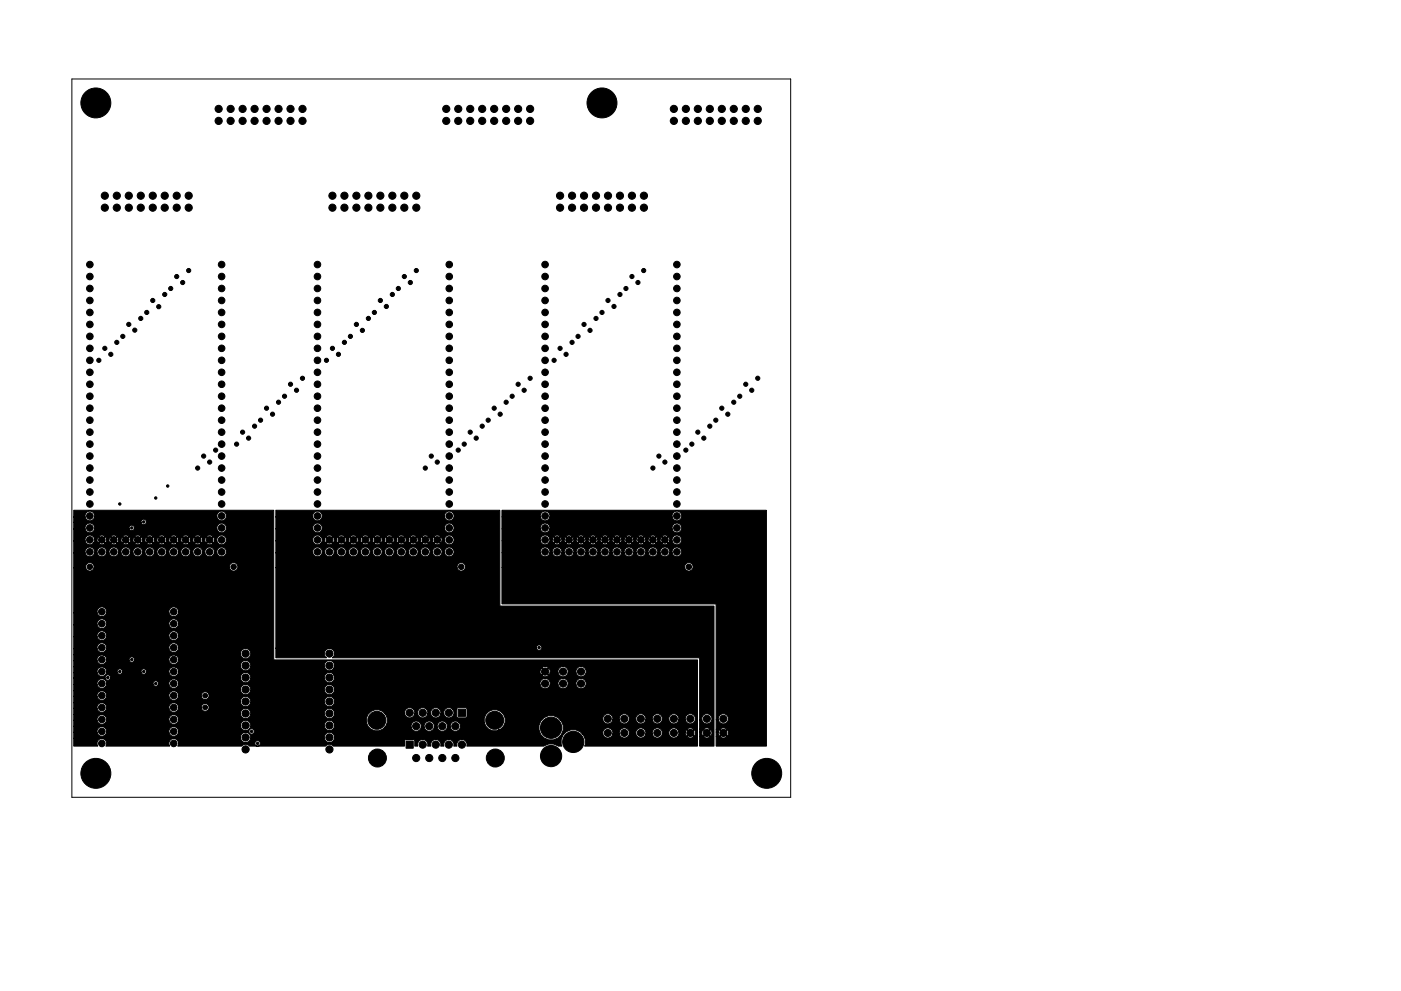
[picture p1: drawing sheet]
<svg xmlns="http://www.w3.org/2000/svg" width="297mm" height="210mm" viewBox="0 0 297 210" stroke-linecap="round" stroke-linejoin="round" font-family="sans-serif">
<path d="M15.2 16.8h152.4v152.4h-152.4z" fill="none" stroke="#000" stroke-width=".21"/>
<g fill="#000" stroke="#000" stroke-width=".21">
<path d="M15.6 108.3h42.4l.1 31.7h89.8v18.3h-23.9l.1-.4v-1l-.6-1.2h4.3a1.09 1.09 0 0 0 1.1 .9 1.09 1.09 0 0 0 1-.9h1.4l.2 .4a1.09 1.09 0 0 0 1.1 .5 1.09 1.09 0 0 0 .8-.9h1.4l.2 .4a1.09 1.09 0 0 0 1.1 .5 1.09 1.09 0 0 0 .8-.9h1.4l.2 .4a1.09 1.09 0 0 0 1.1 .5 1.09 1.09 0 0 0 .8-.9h1.4l.2 .4a1.06 1.06 0 0 0 1.6 .2h2.1l.1 .1a.89 .89 0 0 0 1.2-.1l-.6-.7-.7 .7h-2.1l.3-.6v-.4h1.4v.4l.3 .5 .7-.7h.2l.6 .7 .2-.1a.89 .89 0 0 0-.2-1.3l-.6 .7h-.2l-.7-.7-.3 .5h-1.4l-.3-.6h2.1l.7 .7 .6-.7a.83 .83 0 0 0-1.3 0h-2.1l-.1-.1a1.09 1.09 0 0 0-1.2 0 1.09 1.09 0 0 0-.5 1.1h-1.4v-.4a1.09 1.09 0 0 0-1.2-.9 1.09 1.09 0 0 0-.9 1.3h-1.4v-.4a1.09 1.09 0 0 0-1.2-.9 1.09 1.09 0 0 0-.9 1.3h-1.4v-.4a1.09 1.09 0 0 0-1.2-.9 1.09 1.09 0 0 0-.9 1.3h-1.4v-.4a1.09 1.09 0 0 0-1.2-.9 1.09 1.09 0 0 0-.9 1.3h-4.3l-.5-.5a2.58 2.58 0 0 0-3.1 .1 2.58 2.58 0 0 0-.8 3l-.8-.1a2.55 2.55 0 0 0-3 .1h-16.3v-.1a1.09 1.09 0 0 0-1.1-1.3 1.09 1.09 0 0 0-1 1.4h-.7v-.1a1.09 1.09 0 0 0-1.1-1.3 1.09 1.09 0 0 0-1 1.4h-.7l.1-.1a1.09 1.09 0 0 0-1.2-1.3 1.09 1.09 0 0 0-.9 1.4h-.7v-.1a1.09 1.09 0 0 0-1.1-1.3 1.09 1.09 0 0 0-1 1.4h-.7v-1.2l-.3-.2-1.7 .1-.1 1.3h-15.1l-.2-.2a1.07 1.07 0 0 0-1.5 .2h-14.3l.2-.1a.58 .58 0 0 0 .1-.9 .58 .58 0 0 0-.9 .2 .58 .58 0 0 0 .5 .8h-1.7l-.2-.2a1.07 1.07 0 0 0-1.5 .2h-13.5l.1-.4a1.04 1.04 0 0 0-1.2-1.2 1.04 1.04 0 0 0-.6 1.6h-13.5l.1-.4a1.04 1.04 0 0 0-1.2-1.2 1.04 1.04 0 0 0-.7 1.6h-5.1v-1.6h35.4l.2 .4a1.1 1.1 0 0 0 1.1 .4 1.1 1.1 0 0 0 .8-.8h15.7l.1 .4a1.1 1.1 0 0 0 1.9 0 1.1 1.1 0 0 0-.7-1.7 1.1 1.1 0 0 0-1.3 1.3h-15.7v-.5a1.1 1.1 0 0 0-1.2-.8 1.1 1.1 0 0 0-.9 1.3h-35.4v-1.3h5l.1 .4a1.04 1.04 0 0 0 1.1 .4 1.04 1.04 0 0 0 .8-.8h13.2l.2 .4a1.03 1.03 0 0 0 1.1 .4 1.03 1.03 0 0 0 .7-.9h15l.1 .2a.58 .58 0 0 0 .9 0 .58 .58 0 0 0-.3-.9 .58 .58 0 0 0-.7 .7h-15v-.3a1.04 1.04 0 0 0-1.2-.8 1.04 1.04 0 0 0-.8 1.2h-13.2v-.4a1.04 1.04 0 0 0-1.2-.8 1.04 1.04 0 0 0-.8 1.2h-5v-1.3h35.4l.2 .4a1.1 1.1 0 0 0 1.1 .5 1.1 1.1 0 0 0 .8-.9h15.7l.1 .4a1.1 1.1 0 0 0 1.6 .3 1.1 1.1 0 0 0 .2-1.5h7l.3 .8a2.22 2.22 0 0 0 3.6 .2h5.6l.1 .4a1.1 1.1 0 0 0 1.2 .5 1.1 1.1 0 0 0 .8-.9h.6l.2 .4a1.1 1.1 0 0 0 1.1 .5 1.1 1.1 0 0 0 .9-.9h.6l.2 .4a1.1 1.1 0 0 0 1.1 .5 1.1 1.1 0 0 0 .9-.9h.6l.1 .4a1.09 1.09 0 0 0 1.7 .2 1.09 1.09 0 0 0 0-1.6h5.4l.3 .8a2.16 2.16 0 0 0 2.6 .8h8.7l.4 1a2.6 2.6 0 0 0 3.7 .6 2.6 2.6 0 0 0 .4-3.8h9l.2 .4a1.09 1.09 0 0 0 1.1 .5 1.09 1.09 0 0 0 .8-.9h1.4l.2 .4a1.09 1.09 0 0 0 1.1 .5 1.09 1.09 0 0 0 .8-.9h1.4l.2 .4a1.09 1.09 0 0 0 1.1 .5 1.09 1.09 0 0 0 .8-.9h1.4l.2 .4a1.09 1.09 0 0 0 1.1 .5 1.09 1.09 0 0 0 .8-.9h1.4l.2 .4a1.09 1.09 0 0 0 1.1 .5 1.09 1.09 0 0 0 .8-.9h1.4l.2 .4a1.09 1.09 0 0 0 1.8 0 1.09 1.09 0 0 0-.7-1.7 1.09 1.09 0 0 0-1.3 1.3h-1.4v-.4a1.09 1.09 0 0 0-1.2-.9 1.09 1.09 0 0 0-.9 1.3h-1.4v-.4a1.09 1.09 0 0 0-1.2-.9 1.09 1.09 0 0 0-.9 1.3h-1.4v-.4a1.09 1.09 0 0 0-1.2-.9 1.09 1.09 0 0 0-.9 1.3h-1.4v-.4a1.09 1.09 0 0 0-1.2-.9 1.09 1.09 0 0 0-.9 1.3h-1.4v-.4a1.09 1.09 0 0 0-1.2-.9 1.09 1.09 0 0 0-.9 1.3h-9l-.5-.5a2.62 2.62 0 0 0-2.9 0 2.62 2.62 0 0 0-1.1 2.7h-8.7l.5-.2a2.27 2.27 0 0 0-.3-4 2.27 2.27 0 0 0-3.1 2.6h-5.4l-.1-.1a1.1 1.1 0 0 0-1.3 0 1.1 1.1 0 0 0-.4 1.1h-.6v-.4a1.1 1.1 0 0 0-1.3-.9 1.1 1.1 0 0 0-.9 1.3h-.6v-.4a1.1 1.1 0 0 0-1.3-.9 1.1 1.1 0 0 0-.9 1.3h-.6v-.4a1.1 1.1 0 0 0-1.3-.9 1.1 1.1 0 0 0-.8 1.3h-5.6l.2-.2a2.17 2.17 0 0 0-.1-2.7h4.1l.1 .4a1.1 1.1 0 0 0 1.2 .5 1.1 1.1 0 0 0 .8-.9h.6l.2 .4a1.1 1.1 0 0 0 1.1 .5 1.1 1.1 0 0 0 .9-.9h.6l.2 .4a1.1 1.1 0 0 0 1.1 .5 1.1 1.1 0 0 0 .9-.9h.6l.1 .4a1.09 1.09 0 0 0 1.6 .3 1.09 1.09 0 0 0 .1-1.6h.9v1.5l.2 .3h1.7l.3-.2v-1.6l-.2-.3-1.6-.1-.4 .4h-.9a1.08 1.08 0 0 0-1.3-.2 1.08 1.08 0 0 0-.5 1.1h-.6v-.4a1.1 1.1 0 0 0-1.3-.9 1.1 1.1 0 0 0-.9 1.3h-.6v-.4a1.1 1.1 0 0 0-1.3-.9 1.1 1.1 0 0 0-.9 1.3h-.6v-.4a1.1 1.1 0 0 0-1.3-.9 1.1 1.1 0 0 0-.8 1.3h-4.1l-.5-.5a2.27 2.27 0 0 0-2.6 0 2.27 2.27 0 0 0-.9 2.4h-7l-.2-.3a1.1 1.1 0 0 0-1.3 0 1.1 1.1 0 0 0-.4 1.1h-15.7v-.4a1.1 1.1 0 0 0-1.2-.9 1.1 1.1 0 0 0-.9 1.3h-35.4v-1.3h5l.1 .4a1.04 1.04 0 0 0 1.1 .5 1.04 1.04 0 0 0 .8-.9h13.2l.2 .4a1.04 1.04 0 0 0 1.7 0 1.04 1.04 0 0 0-.7-1.6 1.04 1.04 0 0 0-1.2 1.2h-13.2v-.4a1.04 1.04 0 0 0-1.2-.8 1.04 1.04 0 0 0-.8 1.2h-5v-1.2h35.4l.2 .4a1.1 1.1 0 0 0 1.1 .5 1.1 1.1 0 0 0 .8-.9h15.7l.1 .4a1.1 1.1 0 0 0 1.9 0 1.1 1.1 0 0 0-.7-1.7 1.1 1.1 0 0 0-1.3 1.3h-15.7v-.4a1.1 1.1 0 0 0-1.2-.9 1.1 1.1 0 0 0-.9 1.3h-35.4v-1.3h5l.1 .4a1.04 1.04 0 0 0 1.1 .4 1.04 1.04 0 0 0 .8-.8h13.2l.2 .4a1.03 1.03 0 0 0 1.1 .4 1.03 1.03 0 0 0 .7-.8h4.9l.1 .3a.83 .83 0 0 0 1.4 0 .83 .83 0 0 0-.5-1.3 .83 .83 0 0 0-1 1h-4.9v-.4a1.04 1.04 0 0 0-1.2-.8 1.04 1.04 0 0 0-.8 1.2h-13.2v-.4a1.04 1.04 0 0 0-1.2-.8 1.04 1.04 0 0 0-.8 1.2h-5v-1.2h35.4l.2 .3a1.1 1.1 0 0 0 1.1 .5 1.1 1.1 0 0 0 .8-.8h15.7l.1 .3a1.1 1.1 0 0 0 1.9 .1 1.1 1.1 0 0 0-.7-1.7 1.1 1.1 0 0 0-1.3 1.3h-15.7v-.5a1.1 1.1 0 0 0-1.2-.8 1.1 1.1 0 0 0-.9 1.3h-35.4v-1.3h5l.1 .3a1.04 1.04 0 0 0 1.1 .5 1.04 1.04 0 0 0 .8-.8h13.2l.2 .3a1.03 1.03 0 0 0 1 .5 1.03 1.03 0 0 0 .8-.8h4.9l.1 .3a.83 .83 0 0 0 1.4 0 .83 .83 0 0 0-.5-1.3 .83 .83 0 0 0-1 1h-4.9v-.4a1.04 1.04 0 0 0-1.2-.8 1.04 1.04 0 0 0-.8 1.2h-13.2v-.4a1.04 1.04 0 0 0-1.2-.8 1.04 1.04 0 0 0-.8 1.2h-5v-1.3h35.4l.2 .4a1.1 1.1 0 0 0 1.1 .5 1.1 1.1 0 0 0 .8-.9h15.7l.1 .4a1.1 1.1 0 0 0 1.8 0 1.1 1.1 0 0 0-.6-1.7h44.4l.2 .4a1.1 1.1 0 0 0 1.1 .5 1.1 1.1 0 0 0 .8-.9h1.7l.2 .4a1.1 1.1 0 0 0 1.1 .5 1.1 1.1 0 0 0 .9-.9h1.6l.2 .4a1.1 1.1 0 0 0 1.8 0 1.1 1.1 0 0 0-.7-1.7 1.1 1.1 0 0 0-1.3 1.3h-1.6v-.4a1.1 1.1 0 0 0-1.3-.9 1.1 1.1 0 0 0-.9 1.3h-1.7v-.4a1.1 1.1 0 0 0-1.2-.9 1.1 1.1 0 0 0-.9 1.3h-44.4a1.1 1.1 0 0 0-1.3 1.3h-15.7v-.4a1.1 1.1 0 0 0-1.2-.9 1.1 1.1 0 0 0-.9 1.3h-35.4v-1.3h5l.1 .4a1.03 1.03 0 0 0 1.1 .4 1.03 1.03 0 0 0 .8-.9h9.8l.1 .3a.57 .57 0 0 0 .6 .2 .57 .57 0 0 0 .5-.4h2.2l.2 .4a1.04 1.04 0 0 0 1.7 0 1.04 1.04 0 0 0-.7-1.6 1.04 1.04 0 0 0-1.2 1.2l-2.2-.1a.58 .58 0 0 0-.6-.7 .58 .58 0 0 0-.6 .7h-9.8v-.3a1.04 1.04 0 0 0-1.2-.8 1.04 1.04 0 0 0-.8 1.2h-5v-1.3h6.7l.1 .2a.57 .57 0 0 0 .5 .2 .57 .57 0 0 0 .5-.3h27.6l.2 .4a1.1 1.1 0 0 0 1.1 .4 1.1 1.1 0 0 0 .8-.8h15.7l.1 .4a1.09 1.09 0 0 0 1.5 .3 1.09 1.09 0 0 0 .4-1.4h44.1l.1 .1a.9 .9 0 0 0 1.2-.1l-.6-.7-.7 .7h-44.1v-.2a1.1 1.1 0 0 0-1.4-.4 1.1 1.1 0 0 0-.6 1.3h-15.7v-.5a1.1 1.1 0 0 0-1.2-.8 1.1 1.1 0 0 0-.9 1.3h-27.6v-.1a.58 .58 0 0 0-.5-.7 .58 .58 0 0 0-.6 .7h-6.7v-1.2h5l.1 .4a1.03 1.03 0 0 0 1.1 .4 1.03 1.03 0 0 0 .8-.9h2.2l.1 .2a.58 .58 0 0 0 .6 .3 .58 .58 0 0 0 .5-.5h3.9l.1 .2a.57 .57 0 0 0 .5 .3 .57 .57 0 0 0 .5-.4h4.8l.2 .4a1.04 1.04 0 0 0 1.7 0 1.04 1.04 0 0 0-.7-1.6 1.04 1.04 0 0 0-1.2 1.2l-4.7-.1a.58 .58 0 0 0-.6-.7 .58 .58 0 0 0-.6 .7h-3.9v-.2a.58 .58 0 0 0-.7-.5 .58 .58 0 0 0-.5 .7h-2.2v-.3a1.04 1.04 0 0 0-1.2-.8 1.04 1.04 0 0 0-.8 1.2h-5v-1.3h35.4l.2 .4a1.1 1.1 0 0 0 1.1 .5 1.1 1.1 0 0 0 .8-.9h15.7l.1 .4a1.09 1.09 0 0 0 1.2 .5h44.4v.4l.3 .5 .7-.7h.2l.6 .7 .3-.5h1.7a1.1 1.1 0 0 0 1.1 .9 1.1 1.1 0 0 0 1.1-.9h1.6l.2 .4a1.1 1.1 0 0 0 1.8 0 1.1 1.1 0 0 0-.7-1.7 1.1 1.1 0 0 0-1.3 1.3h-1.6v-.4a1.1 1.1 0 0 0-1.3-.9 1.1 1.1 0 0 0-.9 1.3h-1.7v-.4l-.3-.5-.6 .7h-.2l-.7-.7-.3 .5h-44.4l.4-.2 .3-.4h44.1l.7 .7 .6-.7v-.1a.9 .9 0 0 0-1.3 .1h-44.1l.1-.3a1.1 1.1 0 0 0-1-1.3 1.1 1.1 0 0 0-1.1 1.3h-15.7v-.4a1.1 1.1 0 0 0-1.2-.9 1.1 1.1 0 0 0-.9 1.3h-35.4v-1.3h5l.1 .4a1.03 1.03 0 0 0 1.1 .5 1.03 1.03 0 0 0 .8-.9h4.8l.1 .2a.57 .57 0 0 0 .5 .2 .57 .57 0 0 0 .5-.4h7.3l.2 .4a1.04 1.04 0 0 0 1.7 0 1.04 1.04 0 0 0-.7-1.6 1.04 1.04 0 0 0-1.2 1.2h-7.3a.58 .58 0 0 0-.6-.7 .58 .58 0 0 0-.5 .7h-4.8v-.4a1.04 1.04 0 0 0-1.2-.8 1.04 1.04 0 0 0-.8 1.2h-5v-1.2h35.4l.2 .4a1.1 1.1 0 0 0 1.8 0 1.1 1.1 0 0 0-.7-1.7 1.1 1.1 0 0 0-1.3 1.3h-35.4v-1.3h5l.1 .4a1.04 1.04 0 0 0 1.1 .4 1.04 1.04 0 0 0 .8-.8h13.2l.2 .4a1.04 1.04 0 0 0 1.7 0 1.04 1.04 0 0 0-.7-1.6 1.04 1.04 0 0 0-1.2 1.2h-13.2v-.4a1.04 1.04 0 0 0-1.2-.8 1.04 1.04 0 0 0-.8 1.2h-5v-2.5h5l.1 .3a1.04 1.04 0 0 0 1.1 .5 1.04 1.04 0 0 0 .8-.8h13.2l.2 .3a1.04 1.04 0 0 0 1.7 0 1.04 1.04 0 0 0-.7-1.5 1.04 1.04 0 0 0-1.2 1.2h-13.2v-.4a1.04 1.04 0 0 0-1.2-.8 1.04 1.04 0 0 0-.8 1.2h-5v-2.6h5l.1 .4a1.04 1.04 0 0 0 1.1 .4 1.04 1.04 0 0 0 .8-.8h13.2l.2 .4a1.04 1.04 0 0 0 1.7 0 1.04 1.04 0 0 0-.7-1.6 1.04 1.04 0 0 0-1.2 1.2h-13.2v-.4a1.04 1.04 0 0 0-1.2-.8 1.04 1.04 0 0 0-.8 1.2h-5v-2.5h5l.1 .4a1.04 1.04 0 0 0 1.1 .4 1.04 1.04 0 0 0 .8-.8h13.2l.2 .4a1.04 1.04 0 0 0 1.7 0 1.04 1.04 0 0 0-.7-1.6 1.04 1.04 0 0 0-1.2 1.2h-13.2v-.4a1.04 1.04 0 0 0-1.2-.8 1.04 1.04 0 0 0-.8 1.2h-5v-9.6h2.6l.1 .4a.91 .91 0 0 0 .9 .4 .91 .91 0 0 0 .7-.8h28.7l.2 .4a.91 .91 0 0 0 1.5 0 .91 .91 0 0 0-.6-1.4 .91 .91 0 0 0-1.1 1h-28.7v-.3a.91 .91 0 0 0-1-.7 .91 .91 0 0 0-.7 1h-2.6v-3.1h2.4l.2 .4a1.04 1.04 0 0 0 1.1 .4 1.04 1.04 0 0 0 .8-.8h.5l.1 .4a1.04 1.04 0 0 0 1.1 .4 1.04 1.04 0 0 0 .8-.8h.5l.2 .4a1.04 1.04 0 0 0 1 .4 1.04 1.04 0 0 0 .8-.8h.6l.1 .4a1.04 1.04 0 0 0 1.1 .4 1.04 1.04 0 0 0 .8-.8h.5l.1 .4a1.04 1.04 0 0 0 1.1 .4 1.04 1.04 0 0 0 .8-.8h.5l.2 .4a1.04 1.04 0 0 0 1.1 .4 1.04 1.04 0 0 0 .8-.8h.5l.1 .4a1.04 1.04 0 0 0 1.1 .4 1.04 1.04 0 0 0 .8-.8h.5l.2 .4a1.04 1.04 0 0 0 1 .4 1.04 1.04 0 0 0 .8-.8h.6l.1 .4a1.04 1.04 0 0 0 1.1 .4 1.04 1.04 0 0 0 .8-.8h.5l.1 .4a1.04 1.04 0 0 0 1.1 .4 1.04 1.04 0 0 0 .8-.8h.5l.2 .4a1.04 1.04 0 0 0 1.1 .4 1.04 1.04 0 0 0 .8-.8h.5l.1 .4a1.04 1.04 0 0 0 1.8 0 1.04 1.04 0 0 0-.7-1.6 1.04 1.04 0 0 0-1.2 1.2h-.5v-.4a1.04 1.04 0 0 0-1.3-.8 1.04 1.04 0 0 0-.8 1.2h-.5v-.4a1.04 1.04 0 0 0-1.2-.8 1.04 1.04 0 0 0-.8 1.2h-.5v-.4a1.04 1.04 0 0 0-1.2-.8 1.04 1.04 0 0 0-.8 1.2h-.6v-.4a1.04 1.04 0 0 0-1.2-.8 1.04 1.04 0 0 0-.8 1.2h-.5v-.4a1.04 1.04 0 0 0-1.2-.8 1.04 1.04 0 0 0-.8 1.2h-.5v-.4a1.04 1.04 0 0 0-1.3-.8 1.04 1.04 0 0 0-.8 1.2h-.5v-.4a1.04 1.04 0 0 0-1.2-.8 1.04 1.04 0 0 0-.8 1.2h-.5v-.4a1.04 1.04 0 0 0-1.2-.8 1.04 1.04 0 0 0-.8 1.2h-.6v-.4a1.04 1.04 0 0 0-1.2-.8 1.04 1.04 0 0 0-.8 1.2h-.5v-.4a1.04 1.04 0 0 0-1.2-.8 1.04 1.04 0 0 0-.8 1.2h-.5v-.4a1.04 1.04 0 0 0-1.3-.8 1.04 1.04 0 0 0-.8 1.2h-2.4v-2.6h2.4l.2 .4a1.01 1.01 0 0 0 1.6 .2h1.2v.1a.84 .84 0 0 0 1.2-.1h1.3l.1 .1a.84 .84 0 0 0 1.2-.1h1.2l.1 .1a.84 .84 0 0 0 1.2-.1h1.3l.1 .1a.84 .84 0 0 0 1.1-.1h1.3l.1 .1a.84 .84 0 0 0 1.2-.1h1.3v.1a.84 .84 0 0 0 1.2-.1h1.3l.1 .1a.84 .84 0 0 0 1.2-.1h1.2l.1 .1a.84 .84 0 0 0 1.2-.1h1.3l.1 .1a.84 .84 0 0 0 1.1-.1h1.3l.1 .1a.84 .84 0 0 0 1.2-.1l-.7-.7-.6 .7h-1.3l-.6-.7-.6 .7h-1.3l-.6-.7-.7 .7h-1.2l-.7-.7-.6 .7h-1.3l-.6-.7-.6 .7h-1.3l-.7-.7-.6 .7h-1.3l-.6-.7-.6 .7h-1.3l-.6-.7-.7 .7h-1.2l-.7-.7-.6 .7h-1.3l-.6-.7-.6 .7h-1.2l.3-.5v-.4h.5v.4l.3 .4 .6-.7h.2l.6 .7 .3-.5v-.3h.5v.4l.3 .4 .6-.7h.2l.6 .7 .4-.5-.1-.3h.5l.1 .4 .3 .4 .6-.7h.2l.6 .7 .3-.5v-.3h.5v.4l.3 .4 .6-.7h.2l.6 .7 .3-.5v-.3h.5v.4l.3 .4 .7-.7h.1l.7 .7 .3-.5v-.3h.5v.4l.3 .4 .6-.7h.2l.6 .7 .3-.5v-.3h.5v.4l.3 .4 .6-.7h.2l.6 .7 .4-.5-.1-.3h.5l.1 .4 .3 .4 .6-.7h.2l.6 .7 .3-.5v-.3h.5v.4l.3 .4 .6-.7h.2l.6 .7 .3-.5v-.3h.5v.4l.3 .4 .7-.7h.1l.7 .7 .3-.5h.5l.1 .4a1.04 1.04 0 0 0 1.8 0 1.04 1.04 0 0 0-.7-1.6 1.04 1.04 0 0 0-1.2 1.2h-.5v-.4l-.3-.4-.7 .6h-.1l-.7-.6-.3 .5h-.5l-.3-.5-.6 .6h-.2l-.6-.6-.3 .5h-.5l-.3-.5-.6 .6h-.2l-.6-.6-.4 .5h-.5l-.3-.5-.6 .6h-.2l-.6-.6-.3 .5h-.5l-.3-.5-.6 .6h-.2l-.6-.6-.3 .5h-.5l-.3-.5-.7 .6h-.1l-.7-.6-.3 .5h-.5l-.3-.5-.6 .6h-.2l-.6-.6-.3 .5h-.5l-.3-.5-.6 .6h-.2l-.6-.6-.4 .5h-.5l-.3-.5-.6 .6h-.2l-.6-.6-.3 .5h-.5l-.3-.5-.6 .6h-.2l-.6-.6-.3 .5h-.5l-.3-.6h1.2l.6 .7 .6-.7h1.3l.6 .7 .7-.7h1.2l.7 .7 .6-.7h1.3l.6 .7 .6-.7h1.3l.6 .7 .7-.7h1.3l.6 .7 .6-.7h1.3l.6 .7 .7-.7h1.2l.7 .7 .6-.7h1.3l.6 .7 .6-.7h1.3l.6 .7 .7-.7-.1-.1a.84 .84 0 0 0-1.2 .1h-1.3v-.1a.84 .84 0 0 0-1.2 .1h-1.3l-.1-.1a.84 .84 0 0 0-1.2 .1h-1.2l-.1-.1a.84 .84 0 0 0-1.2 .1h-1.3l-.1-.1a.84 .84 0 0 0-1.1 .1h-1.3l-.1-.1a.84 .84 0 0 0-1.2 .1h-1.3v-.1a.84 .84 0 0 0-1.2 .1h-1.3l-.1-.1a.84 .84 0 0 0-1.2 .1h-1.2l-.1-.1a.84 .84 0 0 0-1.2 .1h-1.3l-.1-.1a.84 .84 0 0 0-1.1 .1h-1.2l-.2-.1a1.04 1.04 0 0 0-1.1 0 1.04 1.04 0 0 0-.5 1h-2.4v-2.5h2.4l.2 .4a1.03 1.03 0 0 0 1.1 .4 1.03 1.03 0 0 0 .8-.9h7.3l.1 .2a.57 .57 0 0 0 .5 .3 .57 .57 0 0 0 .5-.4h17.5l.1 .4a1.04 1.04 0 0 0 1.8 0 1.04 1.04 0 0 0-.7-1.6 1.04 1.04 0 0 0-1.2 1.2l-17.5-.1a.58 .58 0 0 0-.6-.7 .58 .58 0 0 0-.5 .7h-7.3v-.3a1.04 1.04 0 0 0-1.3-.8 1.04 1.04 0 0 0-.8 1.2h-2.4v-1.3h14.3l.1 .2a.58 .58 0 0 0 1 0 .58 .58 0 0 0-.4-.9 .58 .58 0 0 0-.7 .7h-14.3v-1.2h2.4l.2 .3a1.04 1.04 0 0 0 1.1 .5 1.04 1.04 0 0 0 .8-.8h25.9l.1 .3a1.04 1.04 0 0 0 1.8 0 1.04 1.04 0 0 0-.7-1.5 1.04 1.04 0 0 0-1.2 1.2h-25.9v-.4a1.04 1.04 0 0 0-1.3-.8 1.04 1.04 0 0 0-.8 1.2h-2.4zM58.5 108.3h47.5v20.3h45.4v29.7h-3.1v-2h.9l.1 .1a.89 .89 0 0 0 1.2-.1l-.6-.7-.7 .7h-.9v-1h.5v.4l.3 .5 .7-.7h.2l.6 .7 .2-.1a.89 .89 0 0 0-.2-1.3l-.6 .7h-.2l-.7-.7-.3 .5h-.5v-.6h.9l.7 .7 .6-.7a.83 .83 0 0 0-1.3 0h-.9v-2h.5l.2 .4a1.09 1.09 0 0 0 1.8 0 1.09 1.09 0 0 0-.7-1.7 1.09 1.09 0 0 0-1.3 1.3h-.5v-13.1h-77.8l.3-.3a1.1 1.1 0 0 0-.3-1.5 1.1 1.1 0 0 0-1.5 .2 1.1 1.1 0 0 0 .2 1.6h-10.7v-2.1h55.2l.1 .2a.58 .58 0 0 0 1 0 .58 .58 0 0 0-.4-.9 .58 .58 0 0 0-.7 .7h-55.2v-17.1h38.4l.1 .4a.91 .91 0 0 0 1.5 0 .91 .91 0 0 0-.5-1.4 .91 .91 0 0 0-1.1 1h-38.4v-3.1h7.8l.1 .4a1.04 1.04 0 0 0 1.1 .4 1.04 1.04 0 0 0 .8-.8h.5l.2 .4a1.04 1.04 0 0 0 1.1 .4 1.04 1.04 0 0 0 .8-.8h.5l.1 .4a1.04 1.04 0 0 0 1.1 .4 1.04 1.04 0 0 0 .8-.8h.5l.2 .4a1.04 1.04 0 0 0 1 .4 1.04 1.04 0 0 0 .8-.8h.6l.1 .4a1.04 1.04 0 0 0 1.1 .4 1.04 1.04 0 0 0 .8-.8h.5l.1 .4a1.04 1.04 0 0 0 1.1 .4 1.04 1.04 0 0 0 .8-.8h.5l.2 .4a1.04 1.04 0 0 0 1.1 .4 1.04 1.04 0 0 0 .8-.8h.5l.1 .4a1.04 1.04 0 0 0 1.1 .4 1.04 1.04 0 0 0 .8-.8h.5l.2 .4a1.04 1.04 0 0 0 1 .4 1.04 1.04 0 0 0 .8-.8h.6l.1 .4a1.04 1.04 0 0 0 1.1 .4 1.04 1.04 0 0 0 .8-.8h.5l.1 .4a1.04 1.04 0 0 0 1.1 .4 1.04 1.04 0 0 0 .8-.8h.5l.2 .4a1.04 1.04 0 0 0 1.7 0 1.04 1.04 0 0 0-.6-1.6 1.04 1.04 0 0 0-1.3 1.2h-.5v-.4a1.04 1.04 0 0 0-1.2-.8 1.04 1.04 0 0 0-.8 1.2h-.5v-.4a1.04 1.04 0 0 0-1.2-.8 1.04 1.04 0 0 0-.8 1.2h-.6v-.4a1.04 1.04 0 0 0-1.2-.8 1.04 1.04 0 0 0-.8 1.2h-.5v-.4a1.04 1.04 0 0 0-1.2-.8 1.04 1.04 0 0 0-.8 1.2h-.5v-.4a1.04 1.04 0 0 0-1.3-.8 1.04 1.04 0 0 0-.8 1.2h-.5v-.4a1.04 1.04 0 0 0-1.2-.8 1.04 1.04 0 0 0-.8 1.2h-.5v-.4a1.04 1.04 0 0 0-1.2-.8 1.04 1.04 0 0 0-.8 1.2h-.6v-.4a1.04 1.04 0 0 0-1.2-.8 1.04 1.04 0 0 0-.8 1.2h-.5v-.4a1.04 1.04 0 0 0-1.2-.8 1.04 1.04 0 0 0-.8 1.2h-.5v-.4a1.04 1.04 0 0 0-1.3-.8 1.04 1.04 0 0 0-.8 1.2h-.5v-.4a1.04 1.04 0 0 0-1.2-.8 1.04 1.04 0 0 0-.8 1.2h-7.8v-2.6h7.8l.1 .4a1.01 1.01 0 0 0 1.6 .2h1.2l.1 .1a.84 .84 0 0 0 1.2-.1h1.3v.1a.84 .84 0 0 0 1.2-.1h1.3l.1 .1a.84 .84 0 0 0 1.2-.1h1.2l.1 .1a.84 .84 0 0 0 1.2-.1h1.3l.1 .1a.84 .84 0 0 0 1.1-.1h1.3l.1 .1a.84 .84 0 0 0 1.2-.1h1.3v.1a.84 .84 0 0 0 1.2-.1h1.3l.1 .1a.84 .84 0 0 0 1.2-.1h1.2l.1 .1a.84 .84 0 0 0 1.2-.1h1.3l.1 .1a.84 .84 0 0 0 1.1-.1l-.6-.7-.6 .7h-1.3l-.6-.7-.7 .7h-1.2l-.7-.7-.6 .7h-1.3l-.6-.7-.6 .7h-1.3l-.7-.7-.6 .7h-1.3l-.6-.7-.6 .7h-1.3l-.6-.7-.7 .7h-1.2l-.7-.7-.6 .7h-1.3l-.6-.7-.6 .7h-1.3l-.7-.7-.6 .7h-1.2l.3-.5v-.4h.5v.4l.3 .4 .7-.7h.1l.7 .7 .3-.5v-.3h.5v.4l.3 .4 .6-.7h.2l.6 .7 .3-.5v-.3h.5v.4l.3 .4 .6-.7h.2l.6 .7 .4-.5-.1-.3h.5l.1 .4 .3 .4 .6-.7h.2l.6 .7 .3-.5v-.3h.5v.4l.3 .4 .6-.7h.2l.6 .7 .3-.5v-.3h.5v.4l.3 .4 .7-.7h.1l.7 .7 .3-.5v-.3h.5v.4l.3 .4 .6-.7h.2l.6 .7 .3-.5v-.3h.5v.4l.3 .4 .6-.7h.2l.6 .7 .4-.5-.1-.3h.5l.1 .4 .3 .4 .6-.7h.2l.6 .7 .3-.5v-.3h.5v.4l.3 .4 .6-.7h.2l.6 .7 .3-.5h.5l.2 .4a1.04 1.04 0 0 0 1.7 0 1.04 1.04 0 0 0-.6-1.6 1.04 1.04 0 0 0-1.3 1.2h-.5v-.4l-.3-.4-.6 .6h-.2l-.6-.6-.3 .5h-.5l-.3-.5-.6 .6h-.2l-.6-.6-.4 .5h-.5l-.3-.5-.6 .6h-.2l-.6-.6-.3 .5h-.5l-.3-.5-.6 .6h-.2l-.6-.6-.3 .5h-.5l-.3-.5-.7 .6h-.1l-.7-.6-.3 .5h-.5l-.3-.5-.6 .6h-.2l-.6-.6-.3 .5h-.5l-.3-.5-.6 .6h-.2l-.6-.6-.4 .5h-.5l-.3-.5-.6 .6h-.2l-.6-.6-.3 .5h-.5l-.3-.5-.6 .6h-.2l-.6-.6-.3 .5h-.5l-.3-.5-.7 .6h-.1l-.7-.6-.3 .5h-.5l-.3-.6h1.2l.6 .7 .7-.7h1.3l.6 .7 .6-.7h1.3l.6 .7 .7-.7h1.2l.7 .7 .6-.7h1.3l.6 .7 .6-.7h1.3l.6 .7 .7-.7h1.3l.6 .7 .6-.7h1.3l.6 .7 .7-.7h1.2l.7 .7 .6-.7h1.3l.6 .7 .6-.7v-.1a.84 .84 0 0 0-1.2 .1h-1.3l-.1-.1a.84 .84 0 0 0-1.2 .1h-1.2l-.1-.1a.84 .84 0 0 0-1.2 .1h-1.3l-.1-.1a.84 .84 0 0 0-1.1 .1h-1.3l-.1-.1a.84 .84 0 0 0-1.2 .1h-1.3v-.1a.84 .84 0 0 0-1.2 .1h-1.3l-.1-.1a.84 .84 0 0 0-1.2 .1h-1.2l-.1-.1a.84 .84 0 0 0-1.2 .1h-1.3l-.1-.1a.84 .84 0 0 0-1.1 .1h-1.3l-.1-.1a.84 .84 0 0 0-1.2 .1h-1.2l-.1-.1a1.04 1.04 0 0 0-1.2 0 1.04 1.04 0 0 0-.4 1h-7.8v-2.5h7.8l.1 .4a1.04 1.04 0 0 0 1.1 .4 1.04 1.04 0 0 0 .8-.8h25.9l.2 .4a1.04 1.04 0 0 0 1.7 0 1.04 1.04 0 0 0-.6-1.6 1.04 1.04 0 0 0-1.3 1.2h-25.9v-.4a1.04 1.04 0 0 0-1.2-.8 1.04 1.04 0 0 0-.8 1.2h-7.8v-2.5h7.8l.1 .3a1.04 1.04 0 0 0 1.1 .5 1.04 1.04 0 0 0 .8-.8h25.9l.2 .3a1.04 1.04 0 0 0 1.7 0 1.04 1.04 0 0 0-.6-1.5 1.04 1.04 0 0 0-1.3 1.2h-25.9v-.4a1.04 1.04 0 0 0-1.2-.8 1.04 1.04 0 0 0-.8 1.2h-7.8zM86.1 157.2h1.5v1.5h-1.5zM97.2 150.5h1.5v1.5h-1.5zM106.4 108.3h56.1v50h-10.7v-2h.9l.1 .1a.89 .89 0 0 0 1.2-.1l-.6-.7-.7 .7h-.9v-1h.5v.4l.3 .5 .7-.7h.2l.6 .7 .2-.1a.89 .89 0 0 0-.2-1.3l-.6 .7h-.2l-.7-.7-.3 .5h-.5v-.6h.9l.7 .7 .6-.7a.83 .83 0 0 0-1.3 0h-.9v-2h.5l.2 .4a1.09 1.09 0 0 0 1.8 0 1.09 1.09 0 0 0-.7-1.7 1.09 1.09 0 0 0-1.3 1.3h-.5v-24.6h-45.4v-7.7h38.8l.1 .4a.91 .91 0 0 0 1.5 0 .91 .91 0 0 0-.6-1.4 .91 .91 0 0 0-1 1h-38.8v-3.1h8.2l.1 .4a1.04 1.04 0 0 0 1.1 .4 1.04 1.04 0 0 0 .8-.8h.5l.1 .4a1.04 1.04 0 0 0 1.1 .4 1.04 1.04 0 0 0 .8-.8h.5l.2 .4a1.04 1.04 0 0 0 1.1 .4 1.04 1.04 0 0 0 .8-.8h.5l.1 .4a1.04 1.04 0 0 0 1.1 .4 1.04 1.04 0 0 0 .8-.8h.5l.2 .4a1.04 1.04 0 0 0 1 .4 1.04 1.04 0 0 0 .8-.8h.6l.1 .4a1.04 1.04 0 0 0 1.1 .4 1.04 1.04 0 0 0 .8-.8h.5l.1 .4a1.04 1.04 0 0 0 1.1 .4 1.04 1.04 0 0 0 .8-.8h.5l.2 .4a1.04 1.04 0 0 0 1.1 .4 1.04 1.04 0 0 0 .8-.8h.5l.1 .4a1.04 1.04 0 0 0 1.1 .4 1.04 1.04 0 0 0 .8-.8h.5l.2 .4a1.04 1.04 0 0 0 1 .4 1.04 1.04 0 0 0 .8-.8h.6l.1 .4a1.04 1.04 0 0 0 1.1 .4 1.04 1.04 0 0 0 .8-.8h.5l.1 .4a1.04 1.04 0 0 0 1.8 0 1.04 1.04 0 0 0-.7-1.6 1.04 1.04 0 0 0-1.2 1.2h-.5v-.4a1.04 1.04 0 0 0-1.2-.8 1.04 1.04 0 0 0-.8 1.2h-.6v-.4a1.04 1.04 0 0 0-1.2-.8 1.04 1.04 0 0 0-.8 1.2h-.5v-.4a1.04 1.04 0 0 0-1.2-.8 1.04 1.04 0 0 0-.8 1.2h-.5v-.4a1.04 1.04 0 0 0-1.3-.8 1.04 1.04 0 0 0-.8 1.2h-.5v-.4a1.04 1.04 0 0 0-1.2-.8 1.04 1.04 0 0 0-.8 1.2h-.5v-.4a1.04 1.04 0 0 0-1.2-.8 1.04 1.04 0 0 0-.8 1.2h-.6v-.4a1.04 1.04 0 0 0-1.2-.8 1.04 1.04 0 0 0-.8 1.2h-.5v-.4a1.04 1.04 0 0 0-1.2-.8 1.04 1.04 0 0 0-.8 1.2h-.5v-.4a1.04 1.04 0 0 0-1.3-.8 1.04 1.04 0 0 0-.8 1.2h-.5v-.4a1.04 1.04 0 0 0-1.2-.8 1.04 1.04 0 0 0-.8 1.2h-.5v-.4a1.04 1.04 0 0 0-1.2-.8 1.04 1.04 0 0 0-.8 1.2h-8.2v-2.6h8.2l.1 .4a1.01 1.01 0 0 0 1.6 .2h1.2l.1 .1a.84 .84 0 0 0 1.1-.1h1.3l.1 .1a.84 .84 0 0 0 1.2-.1h1.3v.1a.84 .84 0 0 0 1.2-.1h1.3l.1 .1a.84 .84 0 0 0 1.2-.1h1.2l.1 .1a.84 .84 0 0 0 1.2-.1h1.3l.1 .1a.84 .84 0 0 0 1.1-.1h1.3l.1 .1a.84 .84 0 0 0 1.2-.1h1.3v.1a.84 .84 0 0 0 1.2-.1h1.3l.1 .1a.84 .84 0 0 0 1.2-.1h1.2l.1 .1a.84 .84 0 0 0 1.2-.1l-.6-.7-.7 .7h-1.2l-.7-.7-.6 .7h-1.3l-.6-.7-.6 .7h-1.3l-.7-.7-.6 .7h-1.3l-.6-.7-.6 .7h-1.3l-.6-.7-.7 .7h-1.2l-.7-.7-.6 .7h-1.3l-.6-.7-.6 .7h-1.3l-.7-.7-.6 .7h-1.3l-.6-.7-.6 .7h-1.2l.3-.5v-.4h.5v.4l.3 .4 .6-.7h.2l.6 .7 .3-.5v-.3h.5v.4l.3 .4 .7-.7h.1l.7 .7 .3-.5v-.3h.5v.4l.3 .4 .6-.7h.2l.6 .7 .3-.5v-.3h.5v.4l.3 .4 .6-.7h.2l.6 .7 .4-.5-.1-.3h.5l.1 .4 .3 .4 .6-.7h.2l.6 .7 .3-.5v-.3h.5v.4l.3 .4 .6-.7h.2l.6 .7 .3-.5v-.3h.5v.4l.3 .4 .7-.7h.1l.7 .7 .3-.5v-.3h.5v.4l.3 .4 .6-.7h.2l.6 .7 .3-.5v-.3h.5v.4l.3 .4 .6-.7h.2l.6 .7 .4-.5-.1-.3h.5l.1 .4 .3 .4 .6-.7h.2l.6 .7 .3-.5h.5l.1 .4a1.04 1.04 0 0 0 1.8 0 1.04 1.04 0 0 0-.7-1.6 1.04 1.04 0 0 0-1.2 1.2h-.5v-.4l-.3-.4-.6 .6h-.2l-.6-.6-.4 .5h-.5l-.3-.5-.6 .6h-.2l-.6-.6-.3 .5h-.5l-.3-.5-.6 .6h-.2l-.6-.6-.3 .5h-.5l-.3-.5-.7 .6h-.1l-.7-.6-.3 .5h-.5l-.3-.5-.6 .6h-.2l-.6-.6-.3 .5h-.5l-.3-.5-.6 .6h-.2l-.6-.6-.4 .5h-.5l-.3-.5-.6 .6h-.2l-.6-.6-.3 .5h-.5l-.3-.5-.6 .6h-.2l-.6-.6-.3 .5h-.5l-.3-.5-.7 .6h-.1l-.7-.6-.3 .5h-.5l-.3-.5-.6 .6h-.2l-.6-.6-.3 .5h-.5l-.3-.6h1.2l.6 .7 .6-.7h1.3l.6 .7 .7-.7h1.3l.6 .7 .6-.7h1.3l.6 .7 .7-.7h1.2l.7 .7 .6-.7h1.3l.6 .7 .6-.7h1.3l.6 .7 .7-.7h1.3l.6 .7 .6-.7h1.3l.6 .7 .7-.7h1.2l.7 .7 .6-.7-.1-.1a.84 .84 0 0 0-1.2 .1h-1.2l-.1-.1a.84 .84 0 0 0-1.2 .1h-1.3l-.1-.1a.84 .84 0 0 0-1.1 .1h-1.3l-.1-.1a.84 .84 0 0 0-1.2 .1h-1.3v-.1a.84 .84 0 0 0-1.2 .1h-1.3l-.1-.1a.84 .84 0 0 0-1.2 .1h-1.2l-.1-.1a.84 .84 0 0 0-1.2 .1h-1.3l-.1-.1a.84 .84 0 0 0-1.1 .1h-1.3l-.1-.1a.84 .84 0 0 0-1.2 .1h-1.3v-.1a.84 .84 0 0 0-1.2 .1h-1.2l-.2-.1a1.04 1.04 0 0 0-1.1 0 1.04 1.04 0 0 0-.4 1h-8.2v-2.5h8.2l.1 .4a1.04 1.04 0 0 0 1.1 .4 1.04 1.04 0 0 0 .8-.8h25.9l.1 .4a1.04 1.04 0 0 0 1.8 0 1.04 1.04 0 0 0-.7-1.6 1.04 1.04 0 0 0-1.2 1.2h-25.9v-.4a1.04 1.04 0 0 0-1.2-.8 1.04 1.04 0 0 0-.8 1.2h-8.2v-2.5h8.2l.1 .3a1.04 1.04 0 0 0 1.1 .5 1.04 1.04 0 0 0 .8-.8h25.9l.1 .3a1.04 1.04 0 0 0 1.8 0 1.04 1.04 0 0 0-.7-1.5 1.04 1.04 0 0 0-1.2 1.2h-25.9v-.4a1.04 1.04 0 0 0-1.2-.8 1.04 1.04 0 0 0-.8 1.2h-8.2z"/>
<circle cx="20.3" cy="21.8" r="3.2"/>
<circle cx="46.4" cy="25.6" r=".76"/>
<circle cx="46.4" cy="23.1" r=".76"/>
<circle cx="48.9" cy="23.1" r=".76"/>
<circle cx="48.9" cy="25.6" r=".76"/>
<circle cx="51.4" cy="25.6" r=".76"/>
<circle cx="51.4" cy="23.1" r=".76"/>
<circle cx="54" cy="23.1" r=".76"/>
<circle cx="54" cy="25.6" r=".76"/>
<circle cx="56.5" cy="25.6" r=".76"/>
<circle cx="56.5" cy="23.1" r=".76"/>
<circle cx="59.1" cy="25.6" r=".76"/>
<circle cx="59.1" cy="23.1" r=".76"/>
<circle cx="61.6" cy="23.1" r=".76"/>
<circle cx="61.6" cy="25.6" r=".76"/>
<circle cx="64.1" cy="25.6" r=".76"/>
<circle cx="64.1" cy="23.1" r=".76"/>
<circle cx="94.6" cy="23.1" r=".76"/>
<circle cx="94.6" cy="25.6" r=".76"/>
<circle cx="97.2" cy="23.1" r=".76"/>
<circle cx="97.2" cy="25.6" r=".76"/>
<circle cx="99.7" cy="23.1" r=".76"/>
<circle cx="99.7" cy="25.6" r=".76"/>
<circle cx="102.2" cy="25.6" r=".76"/>
<circle cx="102.2" cy="23.1" r=".76"/>
<circle cx="104.8" cy="23.1" r=".76"/>
<circle cx="104.8" cy="25.6" r=".76"/>
<circle cx="107.3" cy="23.1" r=".76"/>
<circle cx="107.3" cy="25.6" r=".76"/>
<circle cx="109.9" cy="23.1" r=".76"/>
<circle cx="109.9" cy="25.6" r=".76"/>
<circle cx="112.4" cy="23.1" r=".76"/>
<circle cx="112.4" cy="25.6" r=".76"/>
<circle cx="127.6" cy="21.8" r="3.2"/>
<circle cx="142.9" cy="23.1" r=".76"/>
<circle cx="142.9" cy="25.6" r=".76"/>
<circle cx="145.4" cy="25.6" r=".76"/>
<circle cx="145.4" cy="23.1" r=".76"/>
<circle cx="148" cy="25.6" r=".76"/>
<circle cx="148" cy="23.1" r=".76"/>
<circle cx="150.5" cy="25.6" r=".76"/>
<circle cx="150.5" cy="23.1" r=".76"/>
<circle cx="153" cy="25.6" r=".76"/>
<circle cx="153" cy="23.1" r=".76"/>
<circle cx="155.6" cy="23.1" r=".76"/>
<circle cx="155.6" cy="25.6" r=".76"/>
<circle cx="158.1" cy="23.1" r=".76"/>
<circle cx="158.1" cy="25.6" r=".76"/>
<circle cx="160.7" cy="23.1" r=".76"/>
<circle cx="160.7" cy="25.6" r=".76"/>
<circle cx="19" cy="58.7" r=".7"/>
<circle cx="19" cy="56.1" r=".7"/>
<circle cx="22.2" cy="41.5" r=".76"/>
<circle cx="22.2" cy="44.1" r=".76"/>
<circle cx="24.8" cy="41.5" r=".76"/>
<circle cx="24.8" cy="44.1" r=".76"/>
<circle cx="27.3" cy="44.1" r=".76"/>
<circle cx="27.3" cy="41.5" r=".76"/>
<circle cx="29.8" cy="41.5" r=".76"/>
<circle cx="29.8" cy="44.1" r=".76"/>
<circle cx="32.4" cy="44.1" r=".76"/>
<circle cx="32.4" cy="41.5" r=".76"/>
<circle cx="34.9" cy="41.5" r=".76"/>
<circle cx="34.9" cy="44.1" r=".76"/>
<circle cx="37.5" cy="44.1" r=".76"/>
<circle cx="37.5" cy="41.5" r=".76"/>
<circle cx="37.5" cy="58.7" r=".44"/>
<circle cx="38.7" cy="59.9" r=".44"/>
<circle cx="40" cy="44.1" r=".76"/>
<circle cx="40" cy="41.5" r=".76"/>
<circle cx="40" cy="57.4" r=".44"/>
<circle cx="47" cy="58.7" r=".7"/>
<circle cx="47" cy="56.1" r=".7"/>
<circle cx="67.3" cy="58.7" r=".7"/>
<circle cx="67.3" cy="56.1" r=".7"/>
<circle cx="70.5" cy="44.1" r=".76"/>
<circle cx="70.5" cy="41.5" r=".76"/>
<circle cx="73" cy="41.5" r=".76"/>
<circle cx="73" cy="44.1" r=".76"/>
<circle cx="75.6" cy="44.1" r=".76"/>
<circle cx="75.6" cy="41.5" r=".76"/>
<circle cx="78.1" cy="41.5" r=".76"/>
<circle cx="78.1" cy="44.1" r=".76"/>
<circle cx="80.6" cy="44.1" r=".76"/>
<circle cx="80.6" cy="41.5" r=".76"/>
<circle cx="83.2" cy="44.1" r=".76"/>
<circle cx="83.2" cy="41.5" r=".76"/>
<circle cx="85.7" cy="44.1" r=".76"/>
<circle cx="85.7" cy="41.5" r=".76"/>
<circle cx="85.7" cy="58.7" r=".44"/>
<circle cx="87" cy="59.9" r=".44"/>
<circle cx="88.3" cy="44.1" r=".76"/>
<circle cx="88.3" cy="41.5" r=".76"/>
<circle cx="88.3" cy="57.4" r=".44"/>
<circle cx="95.2" cy="58.7" r=".7"/>
<circle cx="95.2" cy="56.1" r=".7"/>
<circle cx="115.6" cy="58.7" r=".7"/>
<circle cx="115.6" cy="56.1" r=".7"/>
<circle cx="118.7" cy="44.1" r=".76"/>
<circle cx="118.7" cy="41.5" r=".76"/>
<circle cx="121.3" cy="44.1" r=".76"/>
<circle cx="121.3" cy="41.5" r=".76"/>
<circle cx="123.8" cy="41.5" r=".76"/>
<circle cx="123.8" cy="44.1" r=".76"/>
<circle cx="126.4" cy="44.1" r=".76"/>
<circle cx="126.4" cy="41.5" r=".76"/>
<circle cx="128.9" cy="44.1" r=".76"/>
<circle cx="128.9" cy="41.5" r=".76"/>
<circle cx="131.4" cy="44.1" r=".76"/>
<circle cx="131.4" cy="41.5" r=".76"/>
<circle cx="134" cy="44.1" r=".76"/>
<circle cx="134" cy="41.5" r=".76"/>
<circle cx="134" cy="58.7" r=".44"/>
<circle cx="135.3" cy="59.9" r=".44"/>
<circle cx="136.5" cy="57.4" r=".44"/>
<circle cx="136.5" cy="44.1" r=".76"/>
<circle cx="136.5" cy="41.5" r=".76"/>
<circle cx="143.5" cy="56.1" r=".7"/>
<circle cx="143.5" cy="58.7" r=".7"/>
<circle cx="19" cy="68.8" r=".7"/>
<circle cx="19" cy="79" r=".7"/>
<circle cx="19" cy="61.2" r=".7"/>
<circle cx="19" cy="66.3" r=".7"/>
<circle cx="19" cy="63.7" r=".7"/>
<circle cx="19" cy="71.4" r=".7"/>
<circle cx="19" cy="76.4" r=".7"/>
<circle cx="19" cy="73.9" r=".7"/>
<circle cx="21" cy="76.4" r=".44"/>
<circle cx="22.2" cy="73.9" r=".44"/>
<circle cx="23.5" cy="75.2" r=".44"/>
<circle cx="24.8" cy="72.6" r=".44"/>
<circle cx="26" cy="71.4" r=".44"/>
<circle cx="27.3" cy="68.8" r=".44"/>
<circle cx="28.6" cy="70" r=".44"/>
<circle cx="29.8" cy="67.6" r=".44"/>
<circle cx="31.1" cy="66.3" r=".44"/>
<circle cx="32.4" cy="63.7" r=".44"/>
<circle cx="33.7" cy="65.1" r=".44"/>
<circle cx="34.9" cy="62.5" r=".44"/>
<circle cx="36.2" cy="61.2" r=".44"/>
<circle cx="47" cy="66.3" r=".7"/>
<circle cx="47" cy="61.2" r=".7"/>
<circle cx="47" cy="79" r=".7"/>
<circle cx="47" cy="68.8" r=".7"/>
<circle cx="47" cy="76.4" r=".7"/>
<circle cx="47" cy="63.7" r=".7"/>
<circle cx="47" cy="73.9" r=".7"/>
<circle cx="47" cy="71.4" r=".7"/>
<circle cx="67.3" cy="63.7" r=".7"/>
<circle cx="67.3" cy="61.2" r=".7"/>
<circle cx="67.3" cy="66.3" r=".7"/>
<circle cx="67.3" cy="68.8" r=".7"/>
<circle cx="67.3" cy="71.4" r=".7"/>
<circle cx="67.3" cy="76.4" r=".7"/>
<circle cx="67.3" cy="73.9" r=".7"/>
<circle cx="67.3" cy="79" r=".7"/>
<circle cx="69.2" cy="76.4" r=".44"/>
<circle cx="70.5" cy="73.9" r=".44"/>
<circle cx="71.8" cy="75.2" r=".44"/>
<circle cx="73" cy="72.6" r=".44"/>
<circle cx="74.3" cy="71.4" r=".44"/>
<circle cx="75.6" cy="68.8" r=".44"/>
<circle cx="76.8" cy="70.1" r=".44"/>
<circle cx="78.1" cy="67.6" r=".44"/>
<circle cx="79.4" cy="66.3" r=".44"/>
<circle cx="80.6" cy="63.7" r=".44"/>
<circle cx="81.9" cy="65" r=".44"/>
<circle cx="83.2" cy="62.5" r=".44"/>
<circle cx="84.5" cy="61.2" r=".44"/>
<circle cx="95.2" cy="76.4" r=".7"/>
<circle cx="95.2" cy="66.3" r=".7"/>
<circle cx="95.2" cy="79" r=".7"/>
<circle cx="95.2" cy="73.9" r=".7"/>
<circle cx="95.2" cy="63.7" r=".7"/>
<circle cx="95.2" cy="61.2" r=".7"/>
<circle cx="95.2" cy="71.4" r=".7"/>
<circle cx="95.2" cy="68.8" r=".7"/>
<circle cx="115.6" cy="68.8" r=".7"/>
<circle cx="115.6" cy="61.2" r=".7"/>
<circle cx="115.6" cy="71.4" r=".7"/>
<circle cx="115.6" cy="79" r=".7"/>
<circle cx="115.6" cy="73.9" r=".7"/>
<circle cx="115.6" cy="66.3" r=".7"/>
<circle cx="115.6" cy="63.7" r=".7"/>
<circle cx="115.6" cy="76.4" r=".7"/>
<circle cx="117.5" cy="76.4" r=".44"/>
<circle cx="118.7" cy="73.9" r=".44"/>
<circle cx="120" cy="75.2" r=".44"/>
<circle cx="121.3" cy="72.6" r=".44"/>
<circle cx="122.6" cy="71.4" r=".44"/>
<circle cx="123.8" cy="68.8" r=".44"/>
<circle cx="125.1" cy="70.1" r=".44"/>
<circle cx="126.4" cy="67.6" r=".44"/>
<circle cx="127.6" cy="66.3" r=".44"/>
<circle cx="128.9" cy="63.7" r=".44"/>
<circle cx="130.2" cy="65" r=".44"/>
<circle cx="131.4" cy="62.5" r=".44"/>
<circle cx="132.7" cy="61.2" r=".44"/>
<circle cx="143.5" cy="63.7" r=".7"/>
<circle cx="143.5" cy="73.9" r=".7"/>
<circle cx="143.5" cy="71.4" r=".7"/>
<circle cx="143.5" cy="79" r=".7"/>
<circle cx="143.5" cy="61.2" r=".7"/>
<circle cx="143.5" cy="68.8" r=".7"/>
<circle cx="143.5" cy="76.4" r=".7"/>
<circle cx="143.5" cy="66.3" r=".7"/>
<circle cx="19" cy="84.1" r=".7"/>
<circle cx="19" cy="96.8" r=".7"/>
<circle cx="19" cy="81.5" r=".7"/>
<circle cx="19" cy="86.6" r=".7"/>
<circle cx="19" cy="89.1" r=".7"/>
<circle cx="19" cy="94.2" r=".7"/>
<circle cx="19" cy="99.3" r=".7"/>
<circle cx="19" cy="91.7" r=".7"/>
<circle cx="41.9" cy="99.3" r=".44"/>
<circle cx="43.2" cy="96.8" r=".44"/>
<circle cx="44.5" cy="98" r=".44"/>
<circle cx="45.7" cy="95.5" r=".44"/>
<circle cx="47" cy="81.5" r=".7"/>
<circle cx="47" cy="99.3" r=".7"/>
<circle cx="47" cy="96.8" r=".7"/>
<circle cx="47" cy="84.1" r=".7"/>
<circle cx="47" cy="89.1" r=".7"/>
<circle cx="47" cy="86.6" r=".7"/>
<circle cx="47" cy="94.2" r=".7"/>
<circle cx="47" cy="91.7" r=".7"/>
<circle cx="50.2" cy="94.2" r=".44"/>
<circle cx="51.4" cy="91.7" r=".44"/>
<circle cx="52.7" cy="93" r=".44"/>
<circle cx="54" cy="90.4" r=".44"/>
<circle cx="55.2" cy="89.1" r=".44"/>
<circle cx="56.5" cy="86.6" r=".44"/>
<circle cx="57.8" cy="87.9" r=".44"/>
<circle cx="59.1" cy="85.3" r=".44"/>
<circle cx="60.3" cy="84.1" r=".44"/>
<circle cx="61.6" cy="81.5" r=".44"/>
<circle cx="62.9" cy="82.8" r=".44"/>
<circle cx="64.1" cy="80.3" r=".44"/>
<circle cx="67.3" cy="91.7" r=".7"/>
<circle cx="67.3" cy="86.6" r=".7"/>
<circle cx="67.3" cy="89.1" r=".7"/>
<circle cx="67.3" cy="96.8" r=".7"/>
<circle cx="67.3" cy="94.2" r=".7"/>
<circle cx="67.3" cy="84.1" r=".7"/>
<circle cx="67.3" cy="99.3" r=".7"/>
<circle cx="67.3" cy="81.5" r=".7"/>
<circle cx="90.2" cy="99.3" r=".44"/>
<circle cx="91.4" cy="96.8" r=".44"/>
<circle cx="92.7" cy="98" r=".44"/>
<circle cx="95.2" cy="86.6" r=".7"/>
<circle cx="95.2" cy="84.1" r=".7"/>
<circle cx="95.2" cy="96.8" r=".7"/>
<circle cx="95.2" cy="94.2" r=".7"/>
<circle cx="95.2" cy="89.1" r=".7"/>
<circle cx="95.2" cy="81.5" r=".7"/>
<circle cx="95.2" cy="91.7" r=".7"/>
<circle cx="95.2" cy="99.3" r=".7"/>
<circle cx="97.2" cy="95.5" r=".44"/>
<circle cx="98.4" cy="94.2" r=".44"/>
<circle cx="99.7" cy="91.7" r=".44"/>
<circle cx="101" cy="93" r=".44"/>
<circle cx="102.2" cy="90.4" r=".44"/>
<circle cx="103.5" cy="89.1" r=".44"/>
<circle cx="104.8" cy="86.6" r=".44"/>
<circle cx="106" cy="87.9" r=".44"/>
<circle cx="107.3" cy="85.3" r=".44"/>
<circle cx="108.6" cy="84.1" r=".44"/>
<circle cx="109.9" cy="81.5" r=".44"/>
<circle cx="111.1" cy="82.8" r=".44"/>
<circle cx="112.4" cy="80.3" r=".44"/>
<circle cx="115.6" cy="86.6" r=".7"/>
<circle cx="115.6" cy="89.1" r=".7"/>
<circle cx="115.6" cy="94.2" r=".7"/>
<circle cx="115.6" cy="81.5" r=".7"/>
<circle cx="115.6" cy="84.1" r=".7"/>
<circle cx="115.6" cy="96.8" r=".7"/>
<circle cx="115.6" cy="99.3" r=".7"/>
<circle cx="115.6" cy="91.7" r=".7"/>
<circle cx="138.4" cy="99.3" r=".44"/>
<circle cx="139.7" cy="96.8" r=".44"/>
<circle cx="141" cy="98" r=".44"/>
<circle cx="143.5" cy="96.8" r=".7"/>
<circle cx="143.5" cy="84.1" r=".7"/>
<circle cx="143.5" cy="99.3" r=".7"/>
<circle cx="143.5" cy="86.6" r=".7"/>
<circle cx="143.5" cy="81.5" r=".7"/>
<circle cx="143.5" cy="94.2" r=".7"/>
<circle cx="143.5" cy="89.1" r=".7"/>
<circle cx="143.5" cy="91.7" r=".7"/>
<circle cx="145.4" cy="95.5" r=".44"/>
<circle cx="146.7" cy="94.2" r=".44"/>
<circle cx="148" cy="91.7" r=".44"/>
<circle cx="149.2" cy="93" r=".44"/>
<circle cx="150.5" cy="90.4" r=".44"/>
<circle cx="151.8" cy="89.1" r=".44"/>
<circle cx="153" cy="86.6" r=".44"/>
<circle cx="154.3" cy="87.9" r=".44"/>
<circle cx="155.6" cy="85.3" r=".44"/>
<circle cx="156.8" cy="84.1" r=".44"/>
<circle cx="158.1" cy="81.5" r=".44"/>
<circle cx="159.4" cy="82.8" r=".44"/>
<circle cx="160.7" cy="80.3" r=".44"/>
<circle cx="19" cy="104.4" r=".7"/>
<circle cx="19" cy="109.5" r=".7"/>
<circle cx="19" cy="117.1" r=".7"/>
<circle cx="19" cy="106.9" r=".7"/>
<circle cx="19" cy="101.8" r=".7"/>
<circle cx="19" cy="112" r=".7"/>
<circle cx="19" cy="114.5" r=".7"/>
<circle cx="21.6" cy="114.5" r=".7"/>
<circle cx="21.6" cy="117.1" r=".7"/>
<circle cx="24.1" cy="117.1" r=".7"/>
<circle cx="24.1" cy="114.5" r=".7"/>
<circle cx="25.4" cy="106.9" r=".25"/>
<circle cx="26.7" cy="114.5" r=".7"/>
<circle cx="26.7" cy="117.1" r=".7"/>
<circle cx="27.9" cy="112" r=".25"/>
<circle cx="29.2" cy="117.1" r=".7"/>
<circle cx="29.2" cy="114.5" r=".7"/>
<circle cx="30.5" cy="110.7" r=".25"/>
<circle cx="31.7" cy="114.5" r=".7"/>
<circle cx="31.7" cy="117.1" r=".7"/>
<circle cx="33" cy="105.7" r=".25"/>
<circle cx="34.3" cy="117.1" r=".7"/>
<circle cx="34.3" cy="114.5" r=".7"/>
<circle cx="35.6" cy="103.1" r=".25"/>
<circle cx="36.8" cy="114.5" r=".7"/>
<circle cx="36.8" cy="117.1" r=".7"/>
<circle cx="39.4" cy="117.1" r=".7"/>
<circle cx="39.4" cy="114.5" r=".7"/>
<circle cx="41.9" cy="117.1" r=".7"/>
<circle cx="41.9" cy="114.5" r=".7"/>
<circle cx="44.4" cy="117.1" r=".7"/>
<circle cx="44.4" cy="114.5" r=".7"/>
<circle cx="47" cy="109.5" r=".7"/>
<circle cx="47" cy="114.5" r=".7"/>
<circle cx="47" cy="112" r=".7"/>
<circle cx="47" cy="117.1" r=".7"/>
<circle cx="47" cy="106.9" r=".7"/>
<circle cx="47" cy="104.4" r=".7"/>
<circle cx="47" cy="101.8" r=".7"/>
<circle cx="47" cy="112" r=".25"/>
<circle cx="67.3" cy="109.5" r=".7"/>
<circle cx="67.3" cy="112" r=".7"/>
<circle cx="67.3" cy="104.4" r=".7"/>
<circle cx="67.3" cy="106.9" r=".7"/>
<circle cx="67.3" cy="117.1" r=".7"/>
<circle cx="67.3" cy="114.5" r=".7"/>
<circle cx="67.3" cy="101.8" r=".7"/>
<circle cx="69.8" cy="117.1" r=".7"/>
<circle cx="69.8" cy="114.5" r=".7"/>
<circle cx="72.4" cy="117.1" r=".7"/>
<circle cx="72.4" cy="114.5" r=".7"/>
<circle cx="74.9" cy="117.1" r=".7"/>
<circle cx="74.9" cy="114.5" r=".7"/>
<circle cx="77.5" cy="117.1" r=".7"/>
<circle cx="77.5" cy="114.5" r=".7"/>
<circle cx="80" cy="117.1" r=".7"/>
<circle cx="80" cy="114.5" r=".7"/>
<circle cx="82.5" cy="117.1" r=".7"/>
<circle cx="82.5" cy="114.5" r=".7"/>
<circle cx="85.1" cy="117.1" r=".7"/>
<circle cx="85.1" cy="114.5" r=".7"/>
<circle cx="87.6" cy="117.1" r=".7"/>
<circle cx="87.6" cy="114.5" r=".7"/>
<circle cx="90.2" cy="117.1" r=".7"/>
<circle cx="90.2" cy="114.5" r=".7"/>
<circle cx="92.7" cy="117.1" r=".7"/>
<circle cx="92.7" cy="114.5" r=".7"/>
<circle cx="95.2" cy="101.8" r=".7"/>
<circle cx="95.2" cy="112" r=".7"/>
<circle cx="95.2" cy="117.1" r=".7"/>
<circle cx="95.2" cy="106.9" r=".7"/>
<circle cx="95.2" cy="104.4" r=".7"/>
<circle cx="95.2" cy="114.5" r=".7"/>
<circle cx="95.2" cy="109.5" r=".7"/>
<circle cx="115.6" cy="109.5" r=".7"/>
<circle cx="115.6" cy="104.4" r=".7"/>
<circle cx="115.6" cy="112" r=".7"/>
<circle cx="115.6" cy="106.9" r=".7"/>
<circle cx="115.6" cy="117.1" r=".7"/>
<circle cx="115.6" cy="114.5" r=".7"/>
<circle cx="115.6" cy="101.8" r=".7"/>
<circle cx="118.1" cy="117.1" r=".7"/>
<circle cx="118.1" cy="114.5" r=".7"/>
<circle cx="120.6" cy="114.5" r=".7"/>
<circle cx="120.6" cy="117.1" r=".7"/>
<circle cx="123.2" cy="117.1" r=".7"/>
<circle cx="123.2" cy="114.5" r=".7"/>
<circle cx="125.7" cy="117.1" r=".7"/>
<circle cx="125.7" cy="114.5" r=".7"/>
<circle cx="128.3" cy="117.1" r=".7"/>
<circle cx="128.3" cy="114.5" r=".7"/>
<circle cx="130.8" cy="117.1" r=".7"/>
<circle cx="130.8" cy="114.5" r=".7"/>
<circle cx="133.3" cy="117.1" r=".7"/>
<circle cx="133.3" cy="114.5" r=".7"/>
<circle cx="135.9" cy="117.1" r=".7"/>
<circle cx="135.9" cy="114.5" r=".7"/>
<circle cx="138.4" cy="117.1" r=".7"/>
<circle cx="138.4" cy="114.5" r=".7"/>
<circle cx="141" cy="114.5" r=".7"/>
<circle cx="141" cy="117.1" r=".7"/>
<circle cx="143.5" cy="114.5" r=".7"/>
<circle cx="143.5" cy="101.8" r=".7"/>
<circle cx="143.5" cy="117.1" r=".7"/>
<circle cx="143.5" cy="112" r=".7"/>
<circle cx="143.5" cy="109.5" r=".7"/>
<circle cx="143.5" cy="106.9" r=".7"/>
<circle cx="143.5" cy="104.4" r=".7"/>
<circle cx="19" cy="120.3" r=".57"/>
<circle cx="21.6" cy="129.8" r=".7"/>
<circle cx="21.6" cy="134.9" r=".7"/>
<circle cx="21.6" cy="132.3" r=".7"/>
<circle cx="21.6" cy="139.9" r=".7"/>
<circle cx="21.6" cy="137.4" r=".7"/>
<circle cx="27.9" cy="139.9" r=".25"/>
<circle cx="36.8" cy="134.9" r=".7"/>
<circle cx="36.8" cy="129.8" r=".7"/>
<circle cx="36.8" cy="132.3" r=".7"/>
<circle cx="36.8" cy="137.4" r=".7"/>
<circle cx="36.8" cy="139.9" r=".7"/>
<circle cx="49.5" cy="120.3" r=".57"/>
<circle cx="52.1" cy="138.7" r=".76"/>
<circle cx="69.8" cy="138.7" r=".76"/>
<circle cx="97.8" cy="120.3" r=".57"/>
<circle cx="114.3" cy="137.4" r=".25"/>
<circle cx="119.4" cy="137.4" r=".57"/>
<circle cx="119.4" cy="134.6" r=".57"/>
<circle cx="120.3" cy="126.3" r=".57"/>
<circle cx="123.2" cy="126.3" r=".57"/>
<circle cx="146.1" cy="120.3" r=".57"/>
<circle cx="21.6" cy="155.2" r=".7"/>
<circle cx="21.6" cy="150.1" r=".7"/>
<circle cx="21.6" cy="147.6" r=".7"/>
<circle cx="21.6" cy="152.6" r=".7"/>
<circle cx="21.6" cy="145" r=".7"/>
<circle cx="21.6" cy="157.7" r=".7"/>
<circle cx="21.6" cy="142.5" r=".7"/>
<circle cx="22.9" cy="143.8" r=".25"/>
<circle cx="25.4" cy="142.5" r=".25"/>
<circle cx="30.5" cy="142.5" r=".25"/>
<circle cx="33" cy="145" r=".25"/>
<circle cx="36.8" cy="147.6" r=".7"/>
<circle cx="36.8" cy="155.2" r=".7"/>
<circle cx="36.8" cy="150.1" r=".7"/>
<circle cx="36.8" cy="157.7" r=".7"/>
<circle cx="36.8" cy="145" r=".7"/>
<circle cx="36.8" cy="142.5" r=".7"/>
<circle cx="36.8" cy="152.6" r=".7"/>
<circle cx="43.5" cy="147.6" r=".5"/>
<circle cx="43.5" cy="150.1" r=".5"/>
<circle cx="52.1" cy="156.5" r=".76"/>
<circle cx="52.1" cy="148.8" r=".76"/>
<circle cx="52.1" cy="141.2" r=".76"/>
<circle cx="52.1" cy="153.9" r=".76"/>
<circle cx="52.1" cy="143.8" r=".76"/>
<circle cx="52.1" cy="146.3" r=".76"/>
<circle cx="52.1" cy="151.4" r=".76"/>
<circle cx="52.1" cy="159" r=".76"/>
<circle cx="53.3" cy="155.2" r=".25"/>
<circle cx="54.6" cy="157.7" r=".25"/>
<circle cx="69.8" cy="151.4" r=".76"/>
<circle cx="69.8" cy="141.2" r=".76"/>
<circle cx="69.8" cy="146.3" r=".76"/>
<circle cx="69.8" cy="148.8" r=".76"/>
<circle cx="69.8" cy="153.9" r=".76"/>
<circle cx="69.8" cy="156.5" r=".76"/>
<circle cx="69.8" cy="159" r=".76"/>
<circle cx="69.8" cy="143.8" r=".76"/>
<circle cx="79.9" cy="152.8" r="1.9"/>
<circle cx="86.9" cy="151.2" r=".76"/>
<circle cx="88.2" cy="154.1" r=".76"/>
<circle cx="89.6" cy="158" r=".76"/>
<circle cx="89.6" cy="151.2" r=".76"/>
<circle cx="91" cy="154.1" r=".76"/>
<circle cx="92.4" cy="151.2" r=".76"/>
<circle cx="92.4" cy="158" r=".76"/>
<circle cx="93.8" cy="154.1" r=".76"/>
<circle cx="95.2" cy="151.2" r=".76"/>
<circle cx="95.2" cy="158" r=".76"/>
<circle cx="96.5" cy="154.1" r=".76"/>
<circle cx="97.9" cy="158" r=".76"/>
<circle cx="104.9" cy="152.8" r="1.9"/>
<circle cx="115.6" cy="145" r=".76"/>
<circle cx="115.6" cy="142.5" r=".76"/>
<circle cx="116.8" cy="154.4" r="2.25"/>
<circle cx="119.4" cy="145" r=".76"/>
<circle cx="119.4" cy="142.5" r=".76"/>
<circle cx="121.5" cy="157.4" r="2.25"/>
<circle cx="123.2" cy="145" r=".76"/>
<circle cx="123.2" cy="142.5" r=".76"/>
<circle cx="128.9" cy="152.5" r=".75"/>
<circle cx="128.9" cy="155.5" r=".75"/>
<circle cx="132.4" cy="152.5" r=".75"/>
<circle cx="132.4" cy="155.5" r=".75"/>
<circle cx="135.9" cy="152.5" r=".75"/>
<circle cx="135.9" cy="155.5" r=".75"/>
<circle cx="139.4" cy="152.5" r=".75"/>
<circle cx="139.4" cy="155.5" r=".75"/>
<circle cx="142.9" cy="152.5" r=".75"/>
<circle cx="142.9" cy="155.5" r=".75"/>
<circle cx="146.4" cy="152.5" r=".75"/>
<circle cx="146.4" cy="155.5" r=".75"/>
<circle cx="146.4" cy="146.9" r=".57"/>
<circle cx="146.4" cy="149.8" r=".57"/>
<circle cx="149.9" cy="149.8" r=".57"/>
<circle cx="149.9" cy="146.9" r=".57"/>
<circle cx="149.9" cy="152.5" r=".75"/>
<circle cx="149.9" cy="155.5" r=".75"/>
<circle cx="153.4" cy="152.5" r=".75"/>
<circle cx="153.4" cy="155.5" r=".75"/>
<circle cx="158.1" cy="152.3" r=".57"/>
<circle cx="158.1" cy="155.5" r=".57"/>
<circle cx="20.3" cy="164.1" r="3.2"/>
<circle cx="80" cy="160.8" r="1.9"/>
<circle cx="88.2" cy="160.8" r=".76"/>
<circle cx="91" cy="160.8" r=".76"/>
<circle cx="93.8" cy="160.8" r=".76"/>
<circle cx="96.5" cy="160.8" r=".76"/>
<circle cx="105" cy="160.8" r="1.9"/>
<circle cx="116.8" cy="160.4" r="2.25"/>
<circle cx="162.6" cy="164.1" r="3.2"/>
</g>
</svg>
